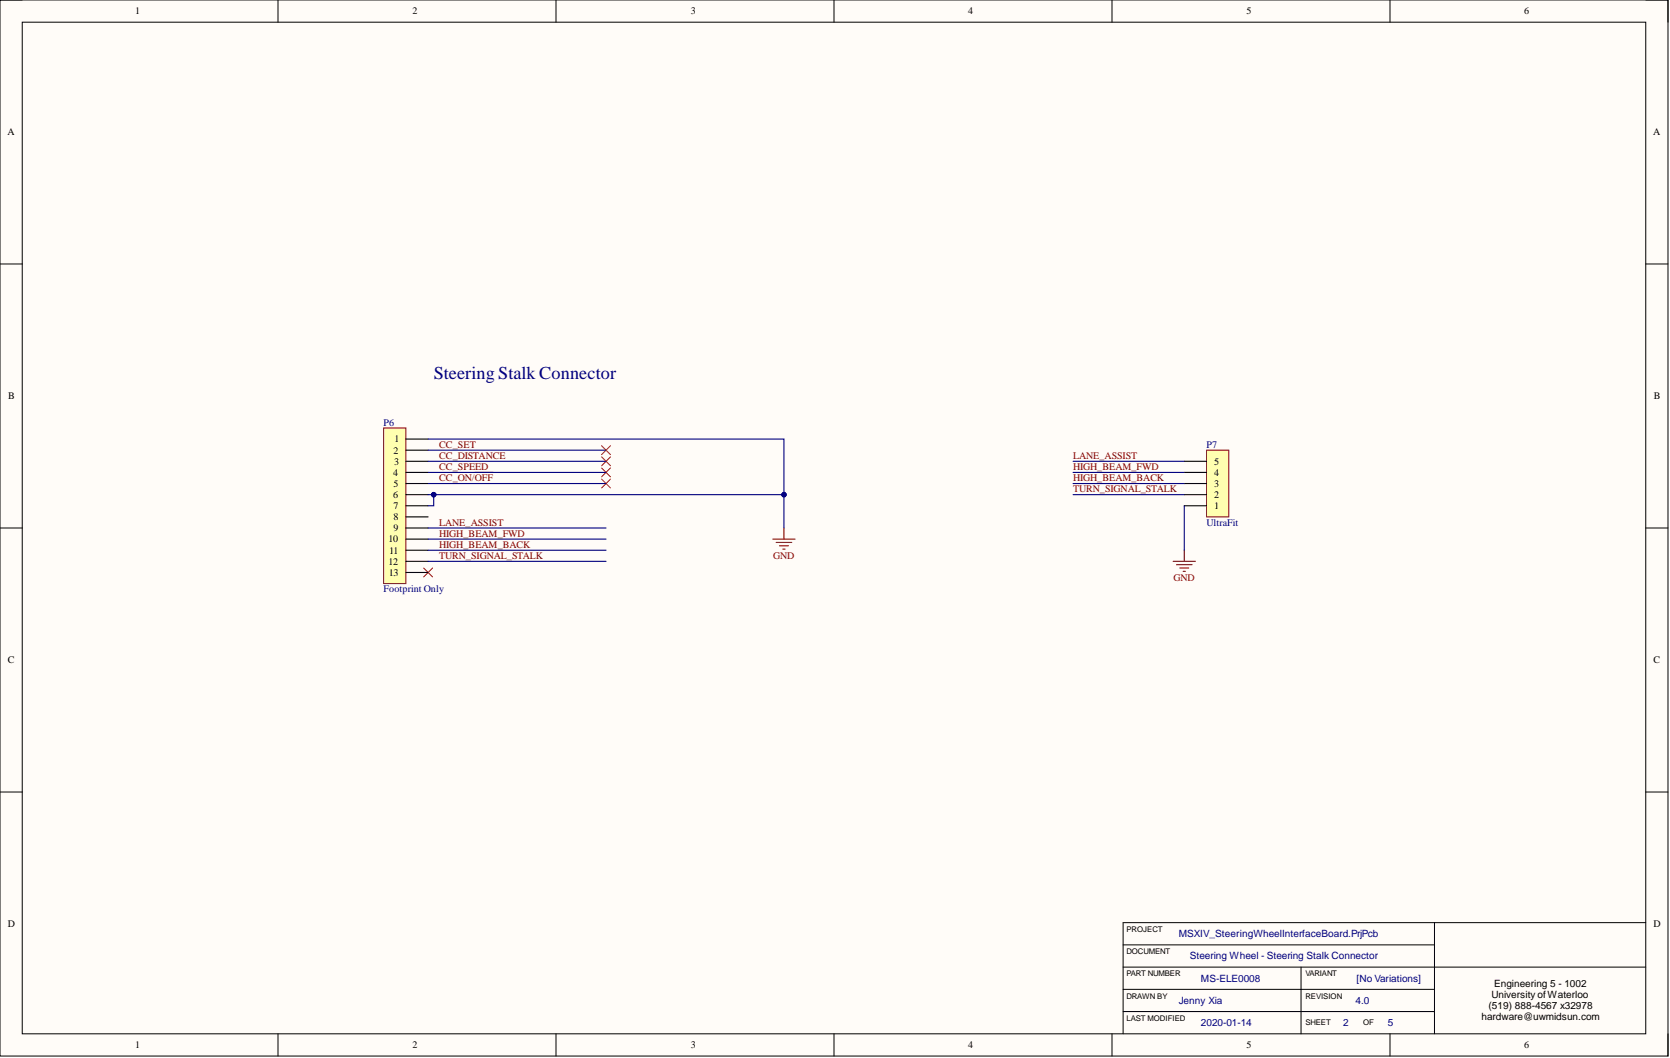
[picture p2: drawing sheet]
<svg xmlns="http://www.w3.org/2000/svg" width="381mm" height="241mm" viewBox="0 0 381 241" stroke-linecap="round" stroke-linejoin="round" font-family="sans-serif">
<defs><g id="words">
<text font-size="4.1" fill="#000080" x="98.9" y="86.5">Steering Stalk Connector</text>
<g font-size="2.3">
<text x="30.9" y="3.3">1</text>
<text x="94.1" y="3.3">2</text>
<text x="157.6" y="3.3">3</text>
<text x="220.9" y="3.3">4</text>
<text x="284.4" y="3.3">5</text>
<text x="347.7" y="3.3">6</text>
<text x="1.7" y="30.8">A</text>
<text x="377.2" y="30.8">A</text>
<text x="1.9" y="91.1">B</text>
<text x="377.3" y="91.1">B</text>
<text x="90" y="100.9">1</text>
<text x="89.8" y="103.4">2</text>
<text x="89.9" y="106">3</text>
<text x="277" y="106">5</text>
<text x="89.7" y="108.5">4</text>
<text x="89.7" y="113.6">6</text>
<text x="89.8" y="111">5</text>
<text x="277" y="113.6">2</text>
<text x="277" y="111">3</text>
<text x="277" y="108.5">4</text>
<text x="89.8" y="116.1">7</text>
<text x="89.8" y="118.6">8</text>
<text x="277" y="116.1">1</text>
<text x="88.6" y="123.7">10</text>
<text x="89.8" y="121.2">9</text>
<text x="88.6" y="128.8">12</text>
<text x="88.7" y="131.3">13</text>
<text x="88.8" y="126.3">11</text>
<text x="1.8" y="151.3">C</text>
<text x="377.2" y="151.3">C</text>
<text x="1.8" y="211.5">D</text>
<text x="377.2" y="211.5">D</text>
<text x="340.3" y="227.7">University of Waterloo</text>
<text x="340.9" y="225.1">Engineering 5 - 1002</text>
<text x="338" y="232.7">hardware@uwmidsun.com</text>
<text x="339.6" y="230.2">(519) 888-4567 x32978</text>
<text x="30.9" y="239.1">1</text>
<text x="94.1" y="239.1">2</text>
<text x="157.6" y="239.1">3</text>
<text x="220.9" y="239.1">4</text>
<text x="284.4" y="239.1">5</text>
<text x="347.7" y="239.1">6</text>
</g>
<g font-size="2.3" fill="#000080">
<text x="87.5" y="97.1">P6</text>
<text x="275.3" y="102.2">P7</text>
<text x="275.3" y="119.9">UltraFit</text>
<text x="87.5" y="135.1">Footprint Only</text>
<text x="268.9" y="213.7">MSXIV_SteeringWheelInterfaceBoard.PrjPcb</text>
<text x="271.5" y="218.8">Steering Wheel - Steering Stalk Connector</text>
<text x="274" y="223.9">MS-ELE0008</text>
<text x="309.5" y="223.9">[No Variations]</text>
<text x="268.9" y="228.9">Jenny Xia</text>
<text x="309.3" y="228.9">4.0</text>
<text x="274" y="234">2020-01-14</text>
<text x="306.5" y="234">2</text>
<text x="316.6" y="234">5</text>
</g>
<g font-size="2.3" fill="#800000">
<text x="100.2" y="102.2">CC_SET</text>
<text x="100.2" y="104.7">CC_DISTANCE</text>
<text x="100.2" y="107.2">CC_SPEED</text>
<text x="244.8" y="104.7">LANE_ASSIST</text>
<text x="244.8" y="107.2">HIGH_BEAM_FWD</text>
<text x="100.2" y="109.8">CC_ON/OFF</text>
<text x="244.8" y="109.8">HIGH_BEAM_BACK</text>
<text x="244.8" y="112.3">TURN_SIGNAL_STALK</text>
<text x="100.2" y="119.9">LANE_ASSIST</text>
<text x="100.2" y="122.5">HIGH_BEAM_FWD</text>
<text x="100.2" y="125">HIGH_BEAM_BACK</text>
<text x="100.2" y="127.5">TURN_SIGNAL_STALK</text>
<text x="176.4" y="127.5">GND</text>
<text x="267.7" y="132.6">GND</text>
</g>
<g font-size="1.8">
<text x="257" y="212.5">PROJECT</text>
<text x="257" y="217.6">DOCUMENT</text>
<text x="257" y="227.8">DRAWN BY</text>
<text x="257" y="222.7">PART NUMBER</text>
<text x="297.8" y="227.8">REVISION</text>
<text x="297.8" y="222.7">VARIANT</text>
<text x="257" y="232.8">LAST MODIFIED</text>
<text x="297.8" y="233.8">SHEET</text>
<text x="311" y="233.8">OF</text>
</g>
</g></defs>
<path d="M0 0h380.5v240.9h-380.5z" fill-rule="evenodd" fill="#fffcf8"/>
<path d="M0 0h380.5v240.9h-380.5z" fill="none" stroke="#000" stroke-width=".23"/>
<path d="M5.1 5.1h370.4v230.7h-370.4z" fill-rule="evenodd" fill="#fffcf8"/>
<g fill="none" stroke="#000" stroke-width=".23">
<path d="M0 0h5.1M63.4 0v5.1M126.8 0v5.1M190.3 0v5.1M253.7 0v5.1M317.1 0v5.1M375.5 0h5v5.1M5.1 5.1h370.4v230.7h-370.4zM0 60.2h5.1M375.5 60.2h5M0 120.4h5.1M375.5 120.4h5"/>
<path d="M0 180.6h5.1M375.5 180.6h5M256.2 215.5h71.1M327.3 210.4v25.4M375.5 210.4h-119.3v25.4M63.4 235.8v5.1M126.8 235.8v5.1M190.3 235.8v5.1M253.7 235.8v5.1M256.2 230.7h71.1M256.2 220.6h119.3M256.2 225.6h71.1"/>
<path d="M296.8 220.6v15.2M317.1 235.8v5.1M380.5 235.8v5.1"/>
</g>
<path d="M96.7 129.6l2 2M98.7 129.6l-2 2" fill="none" stroke="#f00" stroke-width=".23"/>
<path d="M176.3 123h5.1M177.1 123.7h3.5M177.8 124.5h2.1M178.6 125.2h.5M178.9 120.4v2.6" fill="none" stroke="#800000" stroke-width=".25"/>
<path d="M87.5 97.6h5.1v35.5h-5.1z" fill-rule="evenodd" fill="#ffffb0"/>
<path d="M87.5 97.6h5.1v35.5h-5.1z" fill="none" stroke="#800000" stroke-width=".23"/>
<g fill="none" stroke="#000" stroke-width=".25">
<path d="M92.6 100.1h5.1M92.6 102.7h5.1M92.6 105.2h5.1M92.6 107.7h5.1M92.6 110.3h5.1M92.6 112.8h5.1M92.6 115.4h5.1M92.6 117.9h5.1M92.6 120.4h5.1M92.6 123h5.1M92.6 125.5h5.1M92.6 128h5.1"/>
<path d="M92.6 130.6h5.1"/>
</g>
<path d="M108.4 107.7h4.1" fill="none" stroke="#800000" stroke-width=".25"/>
<path d="M137.2 101.7l2.1 2M137.2 104.2l2.1 2M137.2 106.7l2.1 2.1M137.2 109.3l2.1 2M139.3 101.7l-2.1 2M139.3 104.2l-2.1 2M139.3 106.7l-2.1 2.1M139.3 109.3l-2.1 2" fill="none" stroke="#f00" stroke-width=".23"/>
<path d="M275.3 102.7h5v15.2h-5z" fill-rule="evenodd" fill="#ffffb0"/>
<path d="M275.3 102.7h5v15.2h-5z" fill="none" stroke="#800000" stroke-width=".23"/>
<path d="M270.2 115.4h5.1M270.2 112.8h5.1M270.2 110.3h5.1M270.2 107.7h5.1M270.2 105.2h5.1" fill="none" stroke="#000" stroke-width=".25"/>
<path d="M267.6 128h5.1M268.4 128.8h3.6M269.2 129.6h2M269.9 130.3h.5M270.2 125.5v2.5" fill="none" stroke="#800000" stroke-width=".25"/>
<path d="M98.9 112.8v2.6h-1.2" fill="none" stroke="#000080" stroke-width=".25"/>
<circle cx="98.9" cy="112.8" r=".51" fill="#000080"/>
<circle cx="98.9" cy="112.8" r=".51" fill="none" stroke="#000080" stroke-width=".23"/>
<path d="M97.7 100.1h81.2v12.7M97.7 120.4h40.6M97.7 123h40.6M97.7 125.5h40.6M97.7 128h40.6" fill="none" stroke="#000080" stroke-width=".25"/>
<circle cx="178.9" cy="112.8" r=".51" fill="#000080"/>
<circle cx="178.9" cy="112.8" r=".51" fill="none" stroke="#000080" stroke-width=".23"/>
<path d="M97.7 112.8h81.2v7.6M97.7 102.7h40.6M97.7 105.2h40.6M97.7 107.7h40.6M97.7 110.3h40.6M270.2 115.4v10.1" fill="none" stroke="#000080" stroke-width=".25"/>
<circle cx="178.9" cy="112.8" r=".51" fill="#000080"/>
<circle cx="178.9" cy="112.8" r=".51" fill="none" stroke="#000080" stroke-width=".23"/>
<circle cx="98.9" cy="112.8" r=".51" fill="#000080"/>
<circle cx="98.9" cy="112.8" r=".51" fill="none" stroke="#000080" stroke-width=".23"/>
<path d="M244.8 112.8h25.4M244.8 110.3h25.4M244.8 107.7h25.4M244.8 105.2h25.4" fill="none" stroke="#000080" stroke-width=".25"/>
<use href="#words"/>
</svg>
